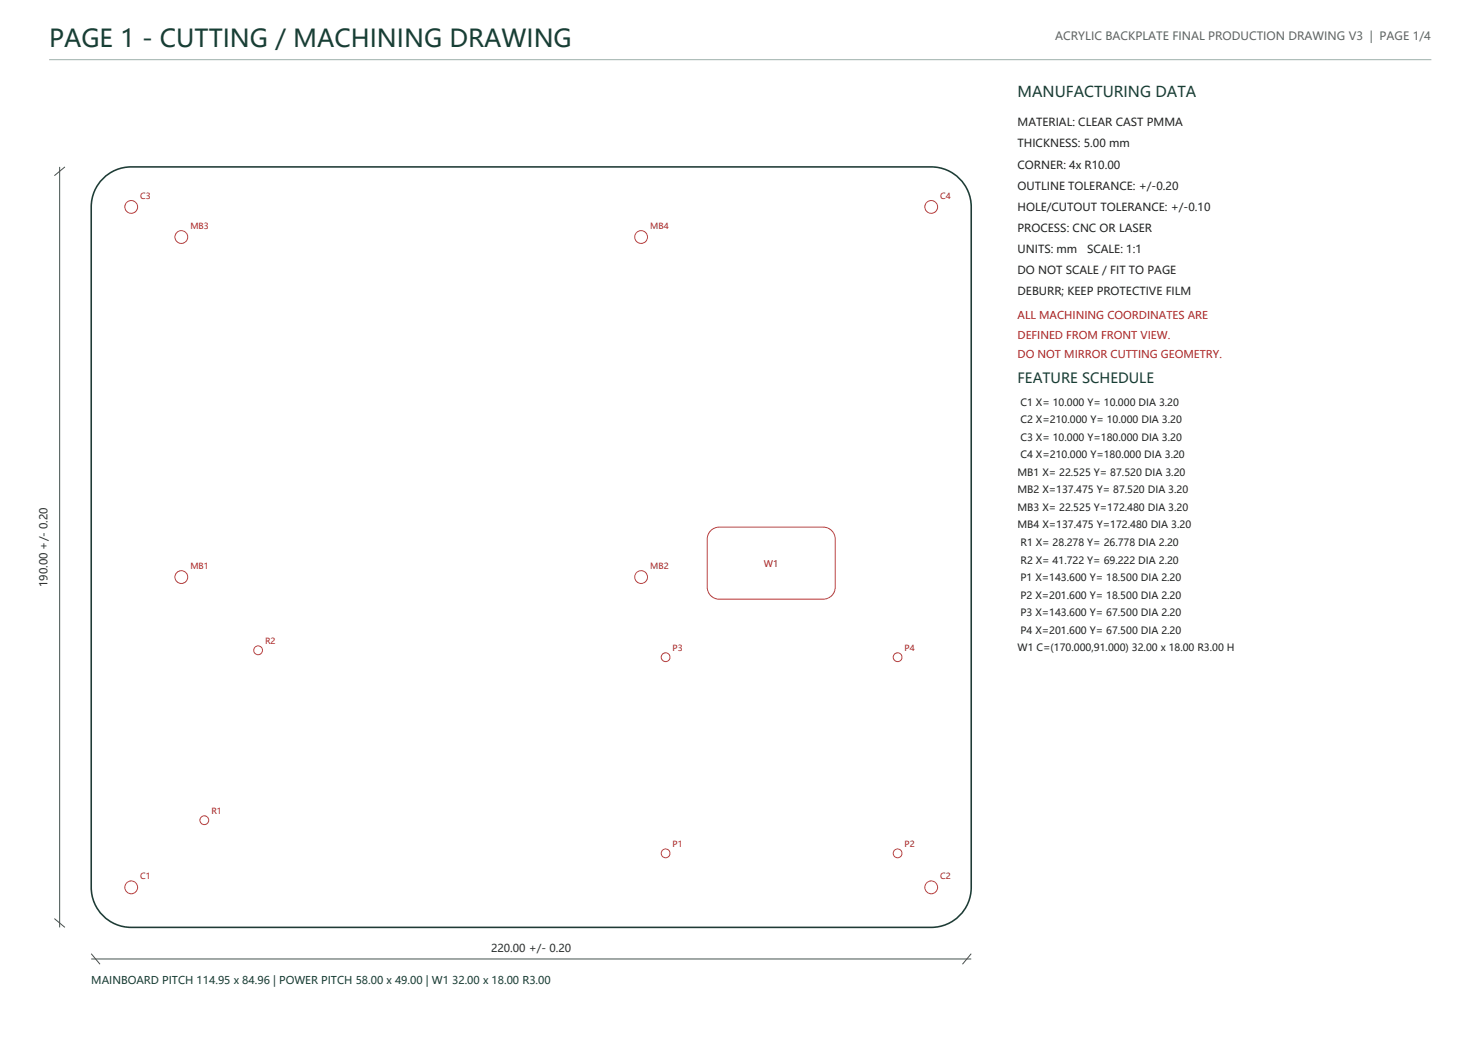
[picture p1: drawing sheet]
<svg xmlns="http://www.w3.org/2000/svg" width="297mm" height="210mm" viewBox="0 0 297 210" stroke-linecap="round" stroke-linejoin="round" font-family="sans-serif">
<defs><g id="words">
<text font-size="4.9" fill="#173f35" x="9.9" y="9.5">PAGE 1 - CUTTING / MACHINING DRAWING</text>
<text font-size="3" fill="#173f35" x="204.6" y="19.4">MANUFACTURING DATA</text>
<text font-size="2.8" fill="#173f35" x="204.6" y="76.9">FEATURE SCHEDULE</text>
<text font-size="2.3" fill="#5d6865" x="212.2" y="8.1">ACRYLIC BACKPLATE FINAL PRODUCTION DRAWING V3 | PAGE 1/4</text>
<g font-size="2.2" fill="#222">
<text x="204.6" y="25.4">MATERIAL: CLEAR CAST PMMA</text>
<text x="204.6" y="29.6">THICKNESS: 5.00 mm</text>
<text x="204.6" y="33.9">CORNER: 4x R10.00</text>
<text x="204.6" y="38.1">OUTLINE TOLERANCE: +/-0.20</text>
<text x="204.6" y="42.3">HOLE/CUTOUT TOLERANCE: +/-0.10</text>
<text x="204.6" y="46.6">PROCESS: CNC OR LASER</text>
<text x="204.6" y="50.8">UNITS: mm</text>
<text x="218.6" y="50.8">SCALE: 1:1</text>
<text x="204.6" y="55">DO NOT SCALE / FIT TO PAGE</text>
<text x="204.6" y="59.3">DEBURR; KEEP PROTECTIVE FILM</text>
</g>
<g font-size="2.2" fill="#a32626">
<text x="204.6" y="64.2">ALL MACHINING COORDINATES ARE</text>
<text x="204.6" y="68.1">DEFINED FROM FRONT VIEW.</text>
<text x="204.6" y="72">DO NOT MIRROR CUTTING GEOMETRY.</text>
</g>
<g font-size="2.2" fill="#26312f">
<text x="9.5" y="118" transform="rotate(-90 9.5 118)">190.00 +/- 0.20</text>
<text x="98.8" y="191.3">220.00 +/- 0.20</text>
</g>
<text font-size="2.2" fill="#173f35" x="18.3" y="197.7">MAINBOARD PITCH 114.95 x 84.96 | POWER PITCH 58.00 x 49.00 | W1 32.00 x 18.00 R3.00</text>
<g font-size="2" fill="#222">
<text x="205.2" y="81.5">C1 X= 10.000 Y= 10.000 DIA 3.20</text>
<text x="205.2" y="85">C2 X=210.000 Y= 10.000 DIA 3.20</text>
<text x="205.2" y="88.5">C3 X= 10.000 Y=180.000 DIA 3.20</text>
<text x="204.6" y="95.6">MB1 X= 22.525 Y= 87.520 DIA 3.20</text>
<text x="205.2" y="92.1">C4 X=210.000 Y=180.000 DIA 3.20</text>
<text x="204.6" y="99.1">MB2 X=137.475 Y= 87.520 DIA 3.20</text>
<text x="204.6" y="102.7">MB3 X= 22.525 Y=172.480 DIA 3.20</text>
<text x="204.6" y="106.2">MB4 X=137.475 Y=172.480 DIA 3.20</text>
<text x="205.2" y="109.7">R1 X= 28.278 Y= 26.778 DIA 2.20</text>
<text x="205.2" y="113.2">R2 X= 41.722 Y= 69.222 DIA 2.20</text>
<text x="205.2" y="116.8">P1 X=143.600 Y= 18.500 DIA 2.20</text>
<text x="205.2" y="120.3">P2 X=201.600 Y= 18.500 DIA 2.20</text>
<text x="205.2" y="123.8">P3 X=143.600 Y= 67.500 DIA 2.20</text>
<text x="204.6" y="130.9">W1 C=(170.000,91.000) 32.00 x 18.00 R3.00 H</text>
<text x="205.2" y="127.4">P4 X=201.600 Y= 67.500 DIA 2.20</text>
</g>
<text font-size="1.8" fill="#9b2525" x="153.6" y="113.9">W1</text>
<g font-size="1.7" fill="#9b2525">
<text x="28.2" y="39.9">C3</text>
<text x="189.1" y="39.9">C4</text>
<text x="38.3" y="46">MB3</text>
<text x="130.7" y="46">MB4</text>
<text x="38.3" y="114.3">MB1</text>
<text x="130.7" y="114.3">MB2</text>
<text x="53.3" y="129.4">R2</text>
<text x="135.3" y="130.8">P3</text>
<text x="181.9" y="130.8">P4</text>
<text x="42.5" y="163.6">R1</text>
<text x="135.3" y="170.2">P1</text>
<text x="181.9" y="170.2">P2</text>
<text x="28.2" y="176.7">C1</text>
<text x="189.1" y="176.7">C2</text>
</g>
</g></defs>
<path d="M9.9 12h277.9" fill="none" stroke="#9eb0ab" stroke-width=".2"/>
<path d="M20.7 35.9a8 8 0 0 1 5.7-2.4h160.9a8 8 0 0 1 8 8.1v136.7a8 8 0 0 1-8 8.1h-160.9a8 8 0 0 1-8.1-8.1v-136.7a8 8 0 0 1 2.4-5.7z" fill="none" stroke="#1f3b36" stroke-width=".32"/>
<g fill="none" stroke="#d43d3d" stroke-width=".2">
<path d="M143.1 106.5l1-.5 .5-.1h20.9a2.41 2.41 0 0 1 2.5 2.4v9.7a2.41 2.41 0 0 1-2.5 2.4h-20.9a2.41 2.41 0 0 1-2.4-2.4v-9.7a2.41 2.41 0 0 1 .9-1.8z"/>
<circle cx="26.4" cy="41.6" r="1.29"/>
<circle cx="36.5" cy="47.6" r="1.29"/>
<circle cx="128.9" cy="47.6" r="1.29"/>
<circle cx="187.3" cy="41.6" r="1.29"/>
<circle cx="36.5" cy="116" r="1.29"/>
<circle cx="128.9" cy="116" r="1.29"/>
<circle cx="51.9" cy="130.7" r=".88"/>
<circle cx="133.8" cy="132.1" r=".88"/>
<circle cx="180.5" cy="132.1" r=".88"/>
<circle cx="26.4" cy="178.3" r="1.29"/>
<circle cx="41.1" cy="164.8" r=".88"/>
<circle cx="133.8" cy="171.5" r=".88"/>
<circle cx="180.5" cy="171.5" r=".88"/>
<circle cx="187.3" cy="178.3" r="1.29"/>
</g>
<path d="M12 33.5v152.9M13.1 33.5l-2.2 1.8M10.9 184.6l2.2 1.8M18.3 192.7h177M18.3 191.7l1.8 2.1M195.3 191.7l-1.8 2.1" fill="none" stroke="#46534f" stroke-width=".2"/>
<use href="#words"/>
</svg>
